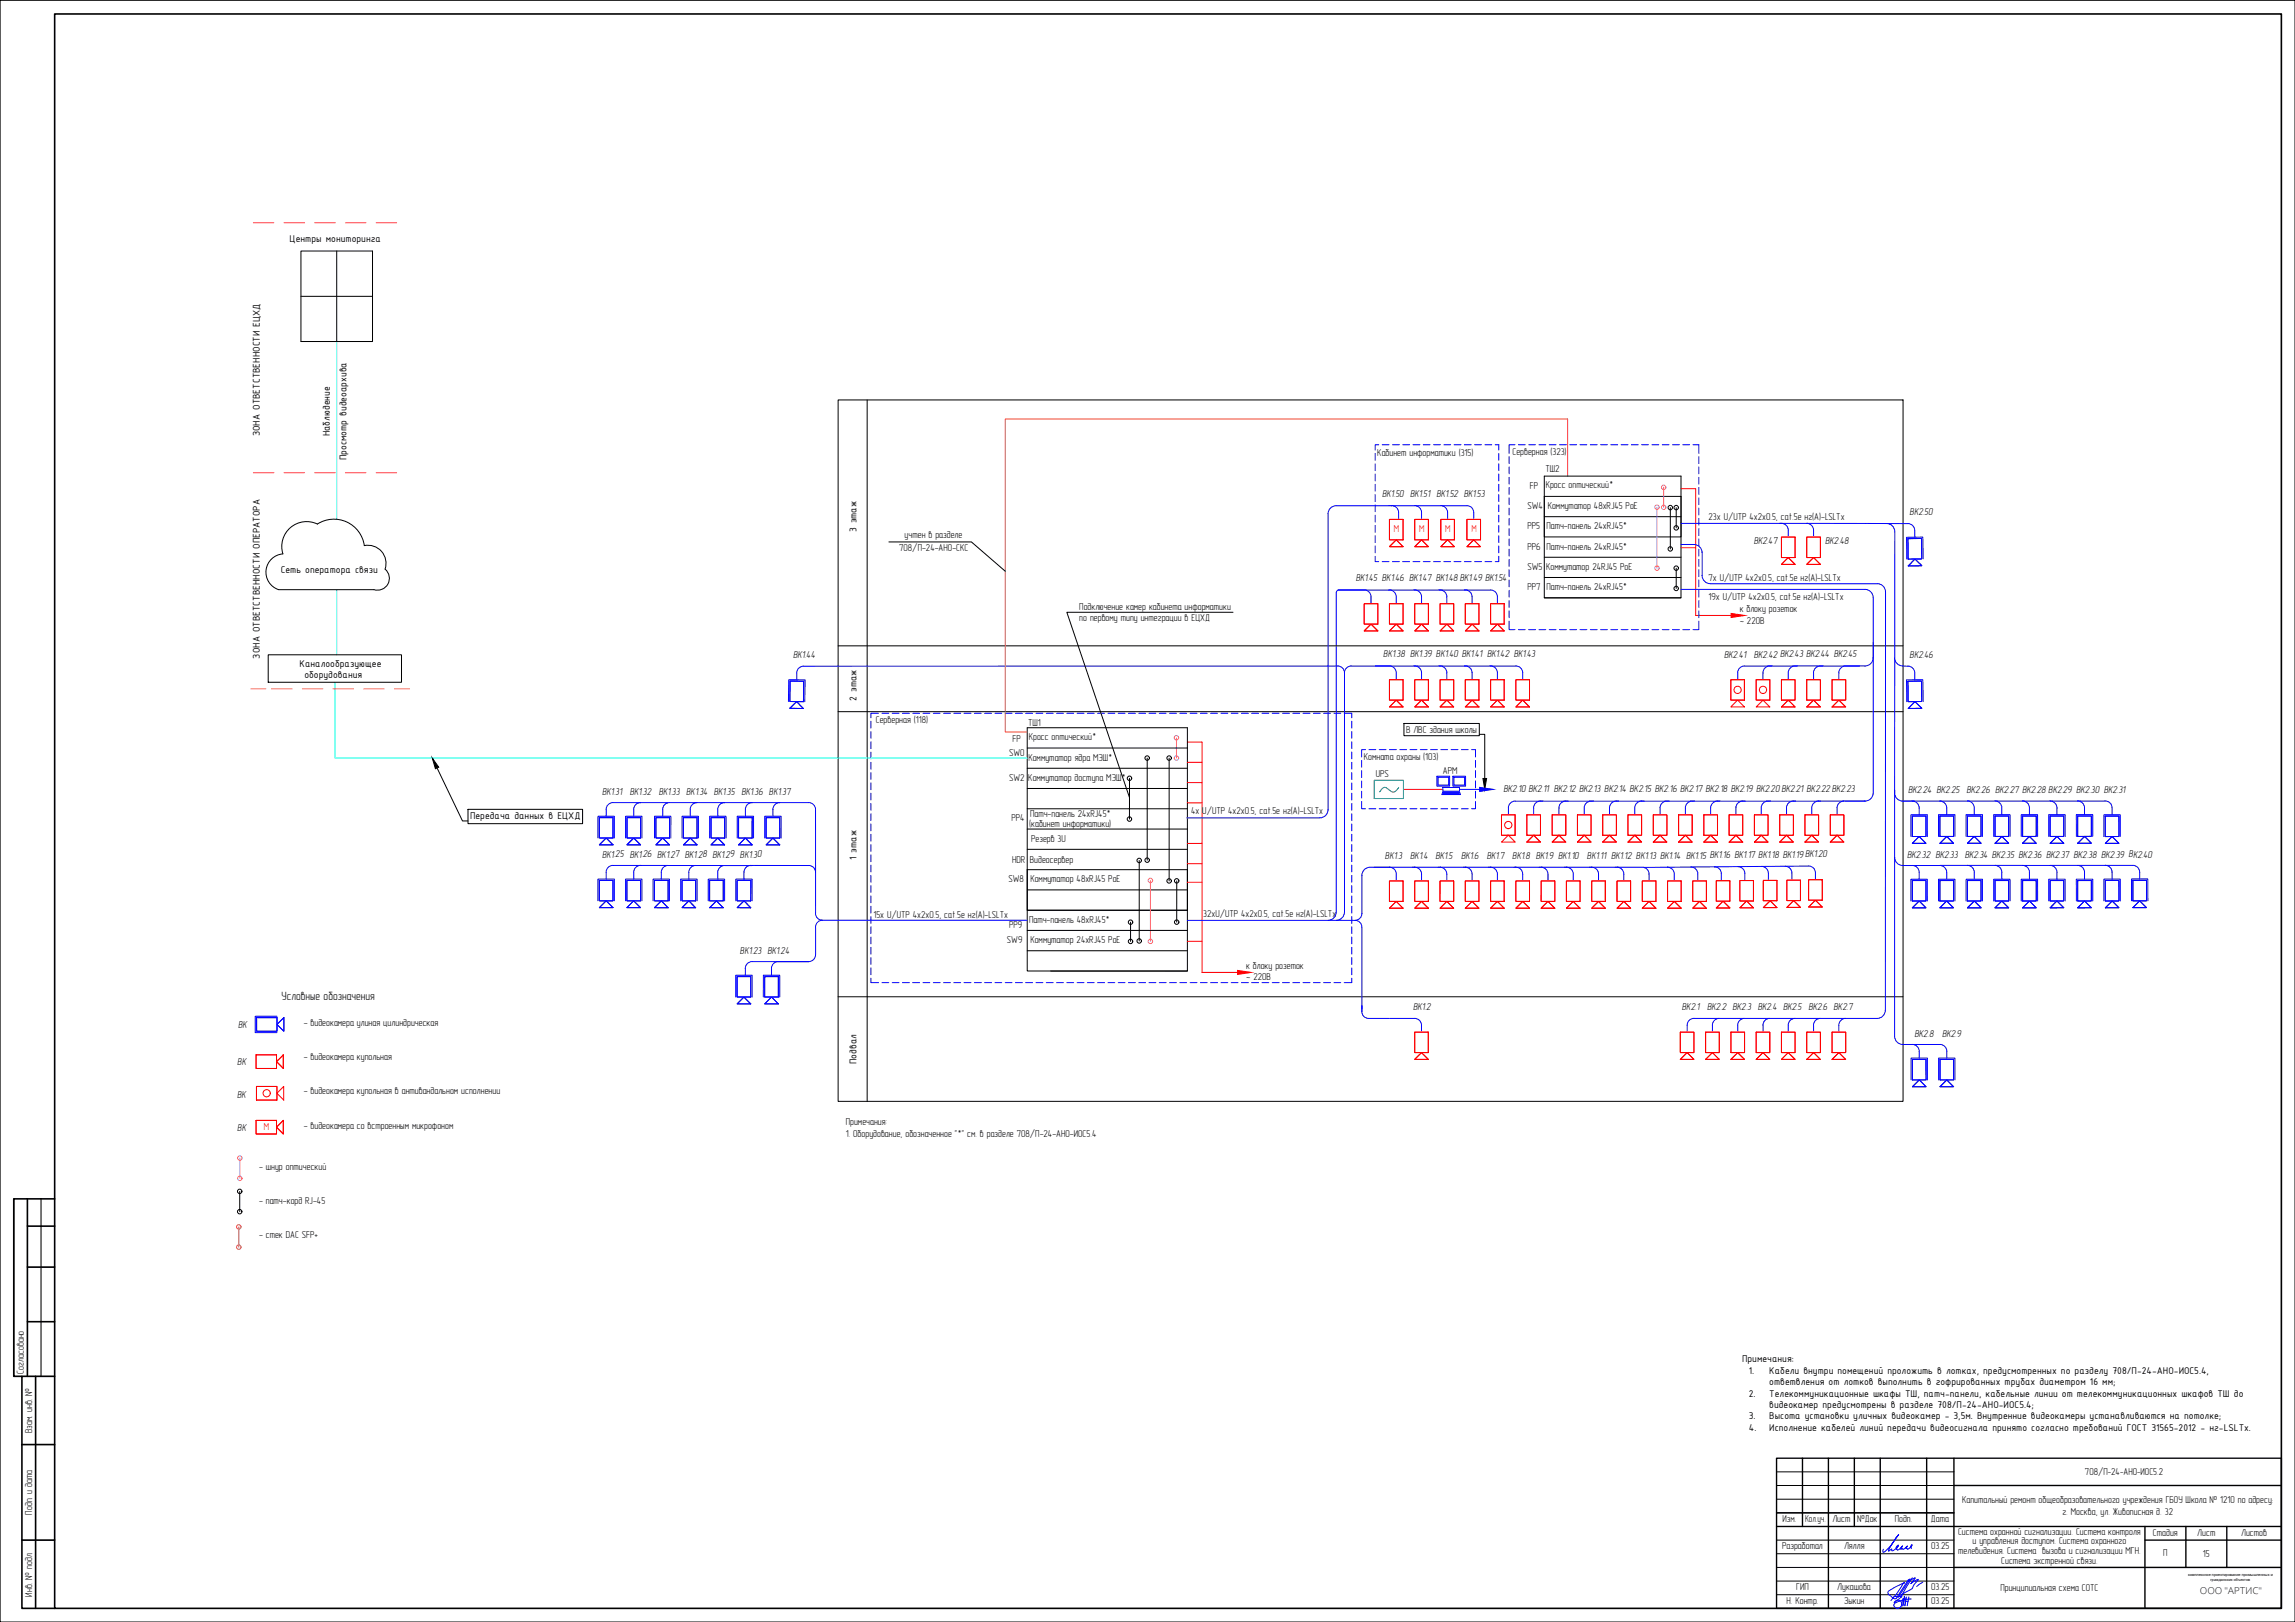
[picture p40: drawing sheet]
<svg xmlns="http://www.w3.org/2000/svg" width="841mm" height="594mm" viewBox="0 0 841 594" stroke-linecap="round" stroke-linejoin="round" font-family="sans-serif">
<defs><g id="words">
<text font-size="4.4" x="103.2" y="366.2">Условные обозначения</text>
<g font-size="3.9">
<text x="106.1" y="88.6">Центры мониторинга</text>
<text x="95.2" y="159.8" transform="rotate(-90 95.2 159.8)">ЗОНА ОТВЕТСТВЕННОСТИ ЕЦХД</text>
<text x="120.9" y="159.9" transform="rotate(-90 120.9 159.9)">Наблюдение</text>
<text x="126.9" y="168.6" transform="rotate(-90 126.9 168.6)">Просмотр видеоархива</text>
<text x="313.9" y="195" transform="rotate(-90 313.9 195)">3 этаж</text>
<text x="102.9" y="209.9">Сеть оператора связи</text>
<text x="95.2" y="241.2" transform="rotate(-90 95.2 241.2)">ЗОНА ОТВЕТСТВЕННОСТИ ОПЕРАТОРА</text>
<text x="109.8" y="244.2">Каналообразующее</text>
<text x="111.6" y="248.4">оборудования</text>
<text x="313.9" y="256.7" transform="rotate(-90 313.9 256.7)">2 этаж</text>
<text x="172.2" y="299.9">Передача данных в ЕЦХД</text>
<text x="313.9" y="315" transform="rotate(-90 313.9 315)">1 этаж</text>
<text x="313.9" y="389.8" transform="rotate(-90 313.9 389.8)">Подвал</text>
<text x="638.4" y="499">Примечания:</text>
<text x="640.9" y="503.2">1.</text>
<text x="648.4" y="503.2">Кабели внутри помещений проложить в лотках, предусмотренных по разделу 708/П-24-АНО-ИОС5.4,</text>
<text x="648.4" y="507.4">ответвления от лотков выполнить в гофрированных трубах диаметром 16 мм;</text>
<text x="640.9" y="511.5">2.</text>
<text x="648.4" y="511.5">Телекоммуникационные шкафы ТШ, патч-панели, кабельные линии от телекоммуникационных шкафов ТШ до</text>
<text x="648.4" y="515.7">видеокамер предусмотрены в разделе 708/П-24-АНО-ИОС5.4;</text>
<text x="640.9" y="519.8">3.</text>
<text x="648.4" y="519.8">Высота установки уличных видеокамер - 3,5м. Внутренние видеокамеры устанавливаются на потолке;</text>
<text x="640.9" y="524">4.</text>
<text x="648.4" y="524">Исполнение кабелей линий передачи видеосигнала принято согласно требований ГОСТ 31565-2012 - нг-LSLTx.</text>
</g>
<text font-size="3.8" x="806.2" y="584">ООО &quot;АРТИС&quot;</text>
<g font-size="3.7">
<text x="504.7" y="166.9">Кабинет информатики (315)</text>
<text x="554.3" y="166.5">Серверная (323)</text>
<text x="566.4" y="172.8">ТШ2</text>
<text x="560.6" y="179.2">FP</text>
<text x="566.4" y="178.8">Кросс оптический*</text>
<text x="506.5" y="182">ВК1.50 ВК1.51 ВК1.52 ВК1.53</text>
<text x="559.7" y="186.5">SW4</text>
<text x="567.2" y="186.3">Коммутатор 48хRJ45 PoE</text>
<text x="626.1" y="190.6">23x U/UTP 4x2x0.5, cat.5e нг(А)-LSLTx</text>
<text x="699.8" y="188.8">ВК2.50</text>
<text x="331.5" y="197.1">учтен в разделе</text>
<text x="559.7" y="193.9">PP5</text>
<text x="566.7" y="193.9">Патч-панель 24хRJ45*</text>
<text x="329.5" y="201.9">708/П-24-АНО-СКС</text>
<text x="559.7" y="201.5">PP6</text>
<text x="566.7" y="201.4">Патч-панель 24хRJ45*</text>
<text x="642.7" y="199.4">ВК2.47</text>
<text x="668.9" y="199.3">ВК2.48</text>
<text x="559.7" y="208.8">SW5</text>
<text x="566.6" y="208.6">Коммутатор 24RJ45 PoE</text>
<text x="496.8" y="212.9">ВК1.45 ВК1.46 ВК1.47 ВК1.48 ВК1.49 ВК1.54</text>
<text x="626.1" y="212.9">7x U/UTP 4x2x0.5, cat.5e нг(А)-LSLTx</text>
<text x="559.7" y="216">PP7</text>
<text x="566.7" y="216.2">Патч-панель 24хRJ45*</text>
<text x="626.1" y="219.6">19x U/UTP 4x2x0.5, cat.5e нг(А)-LSLTx</text>
<text x="395.5" y="223.3">Подключение камер кабинета информатики</text>
<text x="395.5" y="227.5">по первому типу интеграции в ЕЦХД</text>
<text x="637.5" y="224.3">к блоку розеток</text>
<text x="637.5" y="228.4">~ 220В</text>
<text x="290.7" y="241">ВК1.44</text>
<text x="506.9" y="240.7">ВК1.38 ВК1.39 ВК1.40 ВК1.41 ВК1.42 ВК1.43</text>
<text x="631.8" y="240.9">ВК2.41</text>
<text x="642.7" y="240.9">ВК2.42 ВК2.43 ВК2.44 ВК2.45</text>
<text x="699.8" y="241">ВК2.46</text>
<text x="321" y="264.9">Серверная (118)</text>
<text x="376.8" y="265.8">ТШ1</text>
<text x="515.3" y="268.5">В ЛВС здания школы</text>
<text x="371" y="271.7">FP</text>
<text x="377" y="271.2">Кросс оптический*</text>
<text x="369.8" y="276.7">SW0</text>
<text x="376.9" y="278.8">Коммутатор ядра МЭШ*</text>
<text x="499.8" y="278.2">Комната охраны (103)</text>
<text x="369.8" y="286.2">SW2</text>
<text x="376.8" y="286">Коммутатор доступа МЭШ*</text>
<text x="504.2" y="284.6">UPS</text>
<text x="528.8" y="283.3">АРМ</text>
<text x="220.7" y="291.1" transform="rotate(-1 220.7 291.1)">ВК1.</text>
<text x="225.5" y="291" transform="rotate(-1 225.5 291)">31</text>
<text x="230.8" y="291.1" transform="rotate(-1 230.8 291.1)">ВК1.</text>
<text x="235.6" y="291" transform="rotate(-1 235.6 291)">32</text>
<text x="241.4" y="291.1" transform="rotate(-1 241.4 291.1)">ВК1.</text>
<text x="246.2" y="291.1" transform="rotate(-1 246.2 291.1)">33 ВК1.</text>
<text x="256.3" y="291.1" transform="rotate(-1 256.3 291.1)">34 ВК1.</text>
<text x="266.4" y="291.1" transform="rotate(-1 266.4 291.1)">35 ВК1.</text>
<text x="276.5" y="291.1" transform="rotate(-1 276.5 291.1)">36 ВК1.</text>
<text x="286.6" y="291.1" transform="rotate(-1 286.6 291.1)">37</text>
<text x="551" y="290.2">ВК2.10 ВК2.11 ВК2.12 ВК2.13 ВК2.14 ВК2.15 ВК2.16 ВК2.17 ВК2.18 ВК2.19 ВК2.20 ВК2.21 ВК2.22 ВК2.23</text>
<text x="699.3" y="290.5" transform="rotate(1 699.3 290.5)">ВК2.</text>
<text x="704.6" y="290.6" transform="rotate(1 704.6 290.6)">24 ВК2.</text>
<text x="715" y="290.6" transform="rotate(1 715 290.6)">25 ВК2.</text>
<text x="726" y="290.6" transform="rotate(1 726 290.6)">26 ВК2.</text>
<text x="736.5" y="290.6" transform="rotate(1 736.5 290.6)">27 ВК2.</text>
<text x="746.4" y="290.6" transform="rotate(1 746.4 290.6)">28 ВК2.</text>
<text x="756" y="290.6" transform="rotate(1 756 290.6)">29 ВК2.</text>
<text x="766.2" y="290.6" transform="rotate(1 766.2 290.6)">30 ВК2.</text>
<text x="776.3" y="290.6" transform="rotate(1 776.3 290.6)">31</text>
<text x="377.5" y="299.1">Патч-панель 24хRJ45*</text>
<text x="436.5" y="298.2">4x U/UTP 4x2x0.5, cat.5e нг(А)-LSLTx</text>
<text x="370.7" y="300.9">PP4</text>
<text x="377.2" y="303">(кабинет информатики)</text>
<text x="377.9" y="308.4">Резерв 3U</text>
<text x="220.7" y="314.1" transform="rotate(-1 220.7 314.1)">ВК1.</text>
<text x="225.5" y="314.1" transform="rotate(-1 225.5 314.1)">25 ВК1.</text>
<text x="235.6" y="314.1" transform="rotate(-1 235.6 314.1)">26 ВК1.</text>
<text x="245.7" y="314.1" transform="rotate(-1 245.7 314.1)">27 ВК1.</text>
<text x="255.8" y="314.1" transform="rotate(-1 255.8 314.1)">28 ВК1.</text>
<text x="265.9" y="314.1" transform="rotate(-1 265.9 314.1)">29 ВК1.</text>
<text x="276" y="314.1" transform="rotate(-1 276 314.1)">30</text>
<text x="370.9" y="315.9">HDR</text>
<text x="377.4" y="315.9">Видеосервер</text>
<text x="507.5" y="314.4">ВК1.3</text>
<text x="516.8" y="314.4">ВК1.4</text>
<text x="526" y="314.4">ВК1.5</text>
<text x="535.4" y="314.4">ВК1.6</text>
<text x="544.8" y="314.4">ВК1.7</text>
<text x="554.2" y="314.4">ВК1.8 ВК1.9 ВК1.10</text>
<text x="581.6" y="314.4">ВК1.11 ВК1.12 ВК1.13 ВК1.14 ВК1.15 ВК1.16 ВК1.17 ВК1.18 ВК1.19 ВК1.20</text>
<text x="698.9" y="314.1" transform="rotate(1 698.9 314.1)">ВК2.</text>
<text x="704.3" y="314.2" transform="rotate(1 704.3 314.2)">32 ВК2.</text>
<text x="714.6" y="314.2" transform="rotate(1 714.6 314.2)">33 ВК2.</text>
<text x="725.4" y="314.2" transform="rotate(1 725.4 314.2)">34 ВК2.</text>
<text x="735.2" y="314.2" transform="rotate(1 735.2 314.2)">35 ВК2.</text>
<text x="745.1" y="314.2" transform="rotate(1 745.1 314.2)">36 ВК2.</text>
<text x="755.2" y="314.2" transform="rotate(1 755.2 314.2)">37 ВК2.</text>
<text x="765.2" y="314.2" transform="rotate(1 765.2 314.2)">38 ВК2.</text>
<text x="775.3" y="314.2" transform="rotate(1 775.3 314.2)">39 ВК2.</text>
<text x="785.4" y="314.1" transform="rotate(1 785.4 314.1)">40</text>
<text x="369.5" y="323.2">SW8</text>
<text x="377.6" y="323">Коммутатор 48хRJ45 PoE</text>
<text x="440.9" y="335.7">32xU/UTP 4x2x0.5, cat.5e нг(А)-LSLTx</text>
<text x="320.1" y="336.3">15x U/UTP 4x2x0.5, cat.5e нг(А)-LSLTx</text>
<text x="369.8" y="340.1">PP9</text>
<text x="377.1" y="338.1">Патч-панель 48хRJ45*</text>
<text x="369" y="345.5">SW9</text>
<text x="377.6" y="345.3">Коммутатор 24хRJ45 PoE</text>
<text x="271.2" y="349.3" transform="rotate(-1 271.2 349.3)">ВК1.</text>
<text x="276" y="349.3" transform="rotate(-1 276 349.3)">23 ВК1.</text>
<text x="286.1" y="349.3" transform="rotate(-1 286.1 349.3)">24</text>
<text x="456.6" y="355">к блоку розеток</text>
<text x="456.7" y="359.1">~ 220В</text>
<text x="517.8" y="369.8">ВК1.2</text>
<text x="616.4" y="369.8">ВК2.1</text>
<text x="625.6" y="369.8">ВК2.2 ВК2.3 ВК2.4 ВК2.5 ВК2.6 ВК2.7</text>
<text x="87.3" y="376.7" transform="rotate(-1 87.3 376.7)">ВК</text>
<text x="111.3" y="375.9">- видеокамера улиная цилиндрическая</text>
<text x="701.6" y="379.7" transform="rotate(1 701.6 379.7)">ВК2.</text>
<text x="706.9" y="379.7" transform="rotate(1 706.9 379.7)">8</text>
<text x="711.7" y="379.7" transform="rotate(1 711.7 379.7)">ВК2.</text>
<text x="717" y="379.7" transform="rotate(1 717 379.7)">9</text>
<text x="111.3" y="388.4">- видеокамера купольная</text>
<text x="87" y="390.2">ВК</text>
<text x="111.3" y="400.9">- видеокамера купольная в антивандальном исполнении</text>
<text x="86.9" y="402.1" transform="rotate(-1 86.9 402.1)">ВК</text>
<text x="111.3" y="413.4">- видеокамера со встроенным микрофоном</text>
<text x="310" y="412.1">Примечания:</text>
<text x="87" y="414.2">ВК</text>
<text x="310" y="416.6">1. Оборудование, обозначенное &quot;*&quot; см. в разделе 708/П-24-АНО-ИОС5.4</text>
<text x="94.9" y="428.4">- шнур оптический</text>
<text x="94.9" y="440.9">- патч-корд RJ-45</text>
<text x="94.9" y="453.4">- стек DAC SFP+</text>
<text x="8.8" y="503.1" transform="rotate(-90 8.8 503.1)">Согласовано</text>
<text x="11.8" y="524.8" transform="rotate(-90 11.8 524.8)">Взам. инв. №</text>
<text x="764.1" y="540.1">708/П-24-АНО-ИОС5.2</text>
<text x="719" y="550.6">Капитальный ремонт общеобразовательного учреждения ГБОУ Школа № 1210 по адресу:</text>
<text x="11.8" y="554.8" transform="rotate(-90 11.8 554.8)">Подп. и дата</text>
<text x="653.2" y="557.4">Изм.</text>
<text x="661.5" y="557.4">Кол.уч.</text>
<text x="671.5" y="557.4">Лист</text>
<text x="680.5" y="557.4">№Док</text>
<text x="694.4" y="557.4">Подп.</text>
<text x="707.6" y="557.4">Дата</text>
<text x="755.8" y="554.7">г. Москва, ул. Живописная д. 32</text>
<text x="717.6" y="562.1">Система охранной сигнализации. Система контроля</text>
<text x="789" y="562.4">Стадия</text>
<text x="805.2" y="562.4">Лист</text>
<text x="821.3" y="562.4">Листов</text>
<text x="653.1" y="567.4">Разработал</text>
<text x="675.8" y="567.4">Лялля</text>
<text x="707.7" y="567.4">03.25</text>
<text x="717.6" y="569.2">телевидения. Система вызова и сигнализации МГН.</text>
<text x="722.9" y="565.7">и управления доступом. Система охранного</text>
<text x="792.7" y="569.9">П</text>
<text x="733.4" y="572.8">Система экстренной связи.</text>
<text x="807.3" y="570.3">15</text>
<text x="11.8" y="584.8" transform="rotate(-90 11.8 584.8)">Инв. № подл.</text>
<text x="654.7" y="587.6">Н. Контр.</text>
<text x="658.2" y="582.4">ГИП</text>
<text x="673.3" y="582.4">Лукашова</text>
<text x="675.8" y="587.4">Зыкин</text>
<text x="707.7" y="582.4">03.25</text>
<text x="707.7" y="587.4">03.25</text>
<text x="733.1" y="582.6">Принципиальная схема СОТС</text>
</g>
<g font-size="3.7" fill="#f00">
<text x="510.8" y="194.9">М</text>
<text x="520.1" y="194.9">М</text>
<text x="529.6" y="194.9">М</text>
<text x="539.2" y="194.9">М</text>
<text x="96.7" y="413.8">М</text>
</g>
<g font-size="1.4">
<text x="801.9" y="577.2">комплексное проектирование промышленных и</text>
<text x="810.1" y="578.9">гражданских объектов</text>
</g>
</g></defs>
<path d="M20 5.1h816v584h-816zM10 439.1v65M20 439.1h-15v65h3M10 449.1h10M10 464.1h10M10 484.1h10M13 504.1v85M20 504.1h-12v85h12M8 529.1h12M8 564.1h12" fill="none" stroke="#000" stroke-width=".59"/>
<path d="M5 439.1v65M15 439.1v65" fill="none" stroke="#000" stroke-width=".4"/>
<g fill="none" stroke="#000" stroke-width=".51">
<path d="M651 534.1h185v55h-185zM660.5 534.1v25M670 534.1v55M679.5 534.1v25M689 534.1v55M706 534.1v55M716 534.1v55M651 559.1h185M651 554.1h65M716 544.1h120M786 559.1v30M801 559.1v15"/>
<path d="M816 559.1v15M716 574.1h120M786 564.1h50"/>
</g>
<path d="M651 539.1h65M651 554.1h65M651 549.1h65M651 544.1h65M651 574.1h185M651 579.1h65M651 569.1h65M651 564.1h65M651 584.1h65" fill="none" stroke="#000" stroke-width=".37"/>
<path d="M700.5 567.2l-.2-1.1 .4-.4-.3 .7-1.2 1-.7-.3 .5-.9-1.6 1.3-.2-.3-.7 .2 .7-1.2-.5 .6a1.3 1.3 0 0 1-1.4 .9l-.3-.3 .3-.7-.5 .1 .9-.9a3.5 3.5 0 0 1-2.5 2.1l.1-.7-1.1 .8-.2-.3 3.8-5.7-.4 .5a16 16 0 0 1-5.3 5.9l-.1-.5 .2-.6" fill="none" stroke="#00f" stroke-width=".37"/>
<path d="M699.3 579l2.6-1.1-1.7 2.1 1.3-.9 1.5-.6-1.8 2.3a4.9 4.9 0 0 1-3.3 2.6l-1.6 1.2M700.8 577.9l-4.2 7.2M704.6 579.5l-2.2 1.6M694 584.7h3l-2.8 2.3M695.5 585.2l4.4-6.8-.6 .2-4.5 6.9a1.8 1.8 0 0 1-2-1l-.5-.4a.83 .83 0 0 1-.5-.7 .83 .83 0 0 1 .5-.8l5.6-2.9a2.15 2.15 0 0 0-1.3 1.7l-3.7 4.8M697.9 584.7l-.1 1.8-.5 1.7 .2-2.8-.6 2.4M697.9 584.7l.3 1.7-.2 1.7 .6-3.2M698.3 586.5h.9M699.5 584.9l-.6 3.2M700.4 585.7a9.6 9.6 0 0 0-6.3 1.9 1.45 1.45 0 0 0 2.2 1.1 1.45 1.45 0 0 0-.2-2.5l-1-.1-1 .9" fill="none" stroke="#00f" stroke-width=".37"/>
<path d="M307.1 146.5h390.3v256.9h-390.3zM317.8 146.5v256.9M307.1 236.6h390.3M307.1 260.7h390.3M307.1 365.1h390.3" fill="none" stroke="#000" stroke-width=".37"/>
<g fill="none" stroke="#000" stroke-width=".37">
<path d="M565.9 174.4h50.1v22.3h-50.1zM565.9 181.8h50.1v37.2h-50.1zM565.9 189.2h50.1M565.9 204.1h50.1M565.9 211.5h50.1M565.9 219h50.1M376.4 266.5h58.7v66.9h-58.7zM376.4 274h58.7M420.4 277.7v37.4M428.4 277.7v45M376.4 281.4h58.7M376.4 296.2h58.7"/>
<path d="M376.4 288.8h58.7M376.4 318.5v37.1l58.7 .1v-37.2h-58.7M376.4 303.6h58.7M376.4 311.1h58.7M376.4 325.9h58.7M376.4 333.4h58.7M376.4 348.2h58.7M376.4 340.8h58.7M385 355.7h50.1"/>
</g>
<g fill="none" stroke="#f0f" stroke-width=".37">
<path d="M431.1 270.2v7.5M87.9 424.2v7.4"/>
<circle cx="609.7" cy="178.5" r=".81"/>
<circle cx="607.2" cy="185.8" r=".81"/>
<circle cx="609.7" cy="185.8" r=".81"/>
<circle cx="607.2" cy="208.1" r=".81"/>
<circle cx="431.1" cy="277.6" r=".81"/>
<circle cx="431.1" cy="270.2" r=".81"/>
<circle cx="421.6" cy="322.5" r=".81"/>
<circle cx="421.6" cy="344.8" r=".81"/>
<circle cx="87.9" cy="431.6" r=".81"/>
<circle cx="87.9" cy="424.2" r=".81"/>
</g>
<g fill="none" stroke="#000" stroke-width=".37">
<path d="M325.7 198.5h30.3l12.4 10.7M612.1 185.9v15.2M614.3 185.9v7.5M614.3 208.1v7.4M413.9 285.1v14.9M417.5 315.2v29.4M414.3 337.8v7M431.2 322.6v15.1M87.8 436.4v7.4"/>
<circle cx="612.1" cy="185.9" r=".81"/>
<circle cx="614.3" cy="193.3" r=".81"/>
<circle cx="614.3" cy="185.9" r=".81"/>
<circle cx="612.1" cy="201" r=".81"/>
<circle cx="614.3" cy="208.1" r=".81"/>
<circle cx="614.3" cy="215.5" r=".81"/>
<circle cx="420.4" cy="277.6" r=".81"/>
<circle cx="428.4" cy="277.6" r=".81"/>
<circle cx="413.9" cy="300" r=".81"/>
<circle cx="413.9" cy="285.1" r=".81"/>
<circle cx="417.5" cy="315.2" r=".81"/>
<circle cx="420.4" cy="315" r=".81"/>
<circle cx="414.3" cy="337.8" r=".81"/>
<circle cx="428.4" cy="322.6" r=".81"/>
<circle cx="431.2" cy="322.6" r=".81"/>
<circle cx="431.2" cy="337.7" r=".81"/>
<circle cx="414.3" cy="344.8" r=".81"/>
<circle cx="417.5" cy="344.6" r=".81"/>
<circle cx="87.8" cy="436.4" r=".81"/>
<circle cx="87.8" cy="443.8" r=".81"/>
</g>
<path d="M609.7 178.4v7.4M607.2 185.8v22.3M421.6 322.5v22.3" fill="none" stroke="#f0f" stroke-width=".37"/>
<g fill="#fff" stroke="#fff" stroke-width=".37">
<path d="M250.5 309.4l2.4-2.4 2.5 2.4z"/>
<path d="M260.5 309.4l2.5-2.4 2.5 2.4z"/>
<path d="M270.6 309.4l2.5-2.4 2.5 2.4z"/>
<path d="M280.8 309.4l2.5-2.4 2.5 2.4z"/>
<path d="M219.6 332.4l2.5-2.5 2.5 2.5z"/>
<path d="M229.7 332.4l2.5-2.5 2.5 2.5z"/>
<path d="M239.8 332.5l2.5-2.5 2.5 2.5z"/>
<path d="M249.9 332.5l2.5-2.5 2.5 2.5z"/>
<path d="M260 332.5l2.5-2.5 2.5 2.5z"/>
<path d="M270.1 332.5l2.5-2.5 2.5 2.5z"/>
<path d="M270.1 367.7l2.5-2.5 2.5 2.5z"/>
<path d="M280.2 367.7l2.5-2.5 2.5 2.5z"/>
<path d="M289.4 259.4l2.5-2.4 2.5 2.5z"/>
<path d="M101.5 375.2l2.5-2.5v5z"/>
<path d="M242.9 306.9l2.4 2.5h-4.9z"/>
<path d="M229.8 309.4l2.4-2.5 2.5 2.5z"/>
<path d="M219.6 309.4l2.6-2.5 2.4 2.5z"/>
<path d="M703.3 395.5l2.5 2.5h-5z"/>
<path d="M710.9 398l2.5-2.5 2.5 2.5z"/>
<path d="M753.8 306.4l2.5 2.5h-5z"/>
<path d="M743.7 306.4l2.5 2.5h-5z"/>
<path d="M733.6 306.4l2.5 2.5h-5z"/>
<path d="M723.5 306.4l2.5 2.5h-5z"/>
<path d="M713.4 306.4l2.5 2.5h-5z"/>
<path d="M703.3 306.4l2.5 2.5h-5z"/>
<path d="M763.9 306.4l2.5 2.5h-5z"/>
<path d="M743.7 330l2.5 2.5h-5z"/>
<path d="M733.6 330l2.5 2.5h-5z"/>
<path d="M723.5 330l2.5 2.5h-5z"/>
<path d="M713.4 330l2.5 2.5h-5z"/>
<path d="M703.3 330l2.5 2.5h-5z"/>
<path d="M753.8 330l2.5 2.5h-5z"/>
<path d="M763.9 330l2.5 2.5h-5z"/>
<path d="M701.7 257l2.6 2.4-5 .1z"/>
<path d="M701.7 204.7l2.6 2.5-5 .1z"/>
<path d="M784.1 329.9l2.5 2.5h-5z"/>
<path d="M774 306.4l2.5 2.5h-5z"/>
<path d="M774 330l2.5 2.5h-5z"/>
<path d="M520.9 385.5l2.5 2.5h-5z"/>
<path d="M518.4 332.6l2.5-2.4 2.5 2.4z"/>
<path d="M527.7 332.6l2.5-2.4 2.5 2.4z"/>
<path d="M537 332.6l2.5-2.4 2.5 2.4z"/>
<path d="M546.2 332.6l2.5-2.4 2.5 2.4z"/>
<path d="M555.5 332.6l2.5-2.4 2.5 2.4z"/>
<path d="M564.8 332.6l2.5-2.4 2.5 2.4z"/>
<path d="M574 332.6l2.5-2.4 2.5 2.4z"/>
<path d="M583.3 332.6l2.5-2.4 2.5 2.4z"/>
<path d="M592.6 332.6l2.5-2.4 2.5 2.4z"/>
<path d="M601.8 332.6l2.5-2.4 2.5 2.4z"/>
<path d="M611.1 332.6l2.5-2.4 2.5 2.4z"/>
<path d="M509.2 258.9l2.5-2.5 2.5 2.5z"/>
<path d="M518.4 258.9l2.5-2.5 2.5 2.5z"/>
<path d="M527.7 258.9l2.5-2.5 2.5 2.5z"/>
<path d="M537 258.9l2.5-2.5 2.5 2.5z"/>
<path d="M546.2 258.9l2.5-2.5 2.5 2.5z"/>
<path d="M555.5 258.9l2.5-2.5 2.5 2.5z"/>
<path d="M499.9 231.1l2.5-2.5 2.5 2.5z"/>
<path d="M509.2 231.1l2.5-2.5 2.5 2.5z"/>
<path d="M518.4 231.1l2.5-2.5 2.5 2.5z"/>
<path d="M530.2 228.6l2.5 2.5h-5z"/>
<path d="M539.5 228.6l2.5 2.5h-5z"/>
<path d="M509.2 200.2l2.5-2.5 2.5 2.5z"/>
<path d="M518.4 200.2l2.5-2.5 2.5 2.5z"/>
<path d="M103.8 386.3v5l-2.5-2.5z"/>
<path d="M528 200.2l2.5-2.5 2.5 2.5z"/>
<path d="M540.1 197.7l2.5 2.5h-5z"/>
<path d="M620.3 332.6l2.5-2.4 2.5 2.4z"/>
<path d="M628.9 332.6l2.5-2.5 2.5 2.5z"/>
<path d="M640.1 330l2.5 2.5h-5z"/>
<path d="M646.2 332.4l2.5-2.5 2.5 2.5z"/>
<path d="M654.8 332.4l2.5-2.5 2.5 2.5z"/>
<path d="M662.8 332.2l2.5-2.5 2.5 2.5z"/>
<path d="M627.5 385.5l2.5 2.5h-5z"/>
<path d="M618.3 385.5l2.5 2.5h-5z"/>
<path d="M636.8 385.5l2.5 2.5h-5z"/>
<path d="M646.1 385.5l2.5 2.5h-5z"/>
<path d="M655.3 385.5l2.5 2.5h-5z"/>
<path d="M664.6 385.5l2.5 2.5h-5z"/>
<path d="M673.9 385.5l2.5 2.5h-5z"/>
<path d="M654.7 305.9l2.5 2.5h-5z"/>
<path d="M645.4 305.9l2.5 2.5h-5z"/>
<path d="M636.2 305.9l2.4 2.5h-4.9z"/>
<path d="M626.9 305.9l2.5 2.5h-5z"/>
<path d="M617.6 305.9l2.5 2.5h-5z"/>
<path d="M608.4 305.9l2.5 2.5h-5z"/>
<path d="M599.1 305.9l2.5 2.5h-5z"/>
<path d="M589.8 305.9l2.5 2.5h-5z"/>
<path d="M578.1 308.4l2.5-2.5 2.5 2.5z"/>
<path d="M571.3 305.9l2.5 2.5h-5z"/>
<path d="M562 305.9l2.5 2.5h-5z"/>
<path d="M663.9 305.9l2.5 2.5h-5z"/>
<path d="M673.9 256.4l2.5 2.5h-5z"/>
<path d="M664.6 256.4l2.5 2.5h-5z"/>
<path d="M655.3 256.4l2.5 2.5h-5z"/>
<path d="M652.8 206.7l2.5-2.5 2.5 2.5z"/>
<path d="M662.1 206.7l2.5-2.5 2.5 2.5z"/>
<path d="M509.2 332.6l2.5-2.4 2.5 2.4z"/>
<path d="M673.2 305.9l2.5 2.5h-5z"/>
<path d="M546.2 231.1l2.5-2.5 2.5 2.5z"/>
<path d="M103.8 410.4v4.9l-2.5-2.5z"/>
<path d="M255.4 299.5v7.5h-4.9zM250.5 299.5v7.5l4.9-7.5z"/>
<path d="M265.5 299.5v7.5h-5zM260.5 299.5v7.5l5-7.5z"/>
<path d="M275.7 299.5l-.1 7.5h-5zM270.7 299.5l-.1 7.5 5.1-7.5z"/>
<path d="M285.8 299.5v7.5h-5zM280.8 299.5v7.5l5-7.5z"/>
<path d="M224.6 322.5v7.4h-5zM219.6 322.5v7.4l5-7.4z"/>
<path d="M234.7 322.5v7.4h-5zM229.8 322.5l-.1 7.4 5-7.4z"/>
<path d="M244.8 322.5v7.5h-5zM239.8 322.5v7.5l5-7.5z"/>
<path d="M254.9 322.5v7.5h-5zM249.9 322.5v7.5l5-7.5z"/>
<path d="M265 322.5v7.5h-5zM260 322.5v7.5l5-7.5z"/>
<path d="M275.2 322.5l-.1 7.5h-5zM270.1 322.5v7.5l5.1-7.5z"/>
<path d="M275.1 357.7v7.5h-5zM270.1 357.7v7.5l5-7.5z"/>
<path d="M285.2 357.7v7.5h-5zM280.2 357.7v7.5l5-7.5z"/>
<path d="M294.5 249.5l-.1 7.5-5-.1zM289.5 249.5l-.1 7.4 5.1-7.4z"/>
<path d="M94 372.7h7.5v5zM94 372.7v5h7.5z"/>
<path d="M245.3 299.5v7.5l-4.9-.1zM240.4 299.5v7.4l4.9-7.4z"/>
<path d="M234.7 299.5v7.4h-4.9zM229.8 299.5v7.4l4.9-7.4z"/>
<path d="M224.6 299.5v7.4h-4.9zM219.7 299.5v7.4l4.9-7.4z"/>
<path d="M700.8 388v7.5h5zM700.8 388h5v7.5z"/>
<path d="M710.9 388v7.5h5zM710.9 388h5v7.5z"/>
<path d="M751.3 298.9v7.5h5zM751.3 298.9h5v7.5z"/>
<path d="M741.2 298.9v7.5h5zM741.2 298.9h5v7.5z"/>
<path d="M731.1 298.9v7.5h5zM731.1 298.9h5v7.5z"/>
<path d="M721 298.9v7.5h5zM721 298.9h5v7.5z"/>
<path d="M710.9 298.9v7.5h5zM710.9 298.9h5v7.5z"/>
<path d="M700.8 298.9v7.5h5zM700.8 298.9h5v7.5z"/>
<path d="M761.4 298.9v7.5l5-.1zM761.4 298.9h5v7.4z"/>
<path d="M741.2 322.5v7.5h5zM741.2 322.5h5v7.5z"/>
<path d="M731.1 322.5v7.5h5zM731.1 322.5h5v7.5z"/>
<path d="M721 322.5v7.5h5zM721 322.5h5v7.5z"/>
<path d="M710.9 322.5v7.5h5zM710.9 322.5h5v7.5z"/>
<path d="M700.8 322.5v7.5h5zM700.8 322.5h5v7.5z"/>
<path d="M751.3 322.5v7.5h5zM751.3 322.5h5v7.5z"/>
<path d="M761.4 322.5v7.5h5zM761.4 322.5h5v7.5z"/>
<path d="M699.2 249.5v7.5l5-.1zM699.2 249.5h5v7.4z"/>
<path d="M699.2 197.3v7.5l5-.1zM699.2 197.3l5-.1v7.5z"/>
<path d="M781.6 322.4v7.5h5zM781.6 322.4h5v7.5z"/>
<path d="M771.5 298.9v7.5h5zM771.5 298.9h5v7.5z"/>
<path d="M771.5 322.5v7.5h5zM771.5 322.5h5v7.5z"/>
<path d="M523.4 378v7.5h-5zM518.4 378v7.5l5-7.5z"/>
<path d="M523.4 322.7v7.5h-5zM518.4 322.7v7.5l5-7.5z"/>
<path d="M532.7 322.7v7.5h-5zM527.7 322.7v7.5l5-7.5z"/>
<path d="M542 322.7v7.5h-5zM537 322.7v7.5l5-7.5z"/>
<path d="M551.2 322.7v7.5h-5zM546.2 322.7v7.5l5-7.5z"/>
<path d="M560.5 322.7v7.5h-5zM555.5 322.7v7.5l5-7.5z"/>
<path d="M569.8 322.7v7.5h-5zM564.8 322.7v7.5l5-7.5z"/>
<path d="M579 322.7v7.5h-5zM574 322.7v7.5l5-7.5z"/>
<path d="M588.3 322.7v7.5h-5zM583.3 322.7v7.5l5-7.5z"/>
<path d="M597.6 322.7v7.5h-5zM592.6 322.7v7.5l5-7.5z"/>
<path d="M606.8 322.7v7.5h-5zM601.8 322.7v7.5l5-7.5z"/>
<path d="M616.1 322.7v7.5h-5zM611.1 322.7v7.5l5-7.5z"/>
<path d="M514.2 249v7.4h-5zM509.2 249v7.4l5-7.4z"/>
<path d="M523.4 249v7.4h-5zM518.4 249v7.4l5-7.4z"/>
<path d="M532.7 249v7.4h-5zM527.7 249v7.4l5-7.4z"/>
<path d="M542 249v7.4h-5zM537 249v7.4l5-7.4z"/>
<path d="M551.2 249v7.4h-5zM546.2 249v7.4l5-7.4z"/>
<path d="M560.5 249v7.4h-5zM555.5 249v7.4l5-7.4z"/>
<path d="M504.9 221.1v7.5h-5zM499.9 221.1v7.5l5-7.5z"/>
<path d="M514.2 221.1v7.5h-5zM509.2 221.1v7.5l5-7.5z"/>
<path d="M523.4 221.1v7.5h-5zM518.4 221.1v7.5l5-7.5z"/>
<path d="M532.7 221.1v7.5h-5zM527.7 221.1v7.5l5-7.5z"/>
<path d="M542 221.1v7.5h-5zM537 221.1v7.5l5-7.5z"/>
<path d="M514.2 190.2v7.5h-5zM509.2 190.2v7.5l5-7.5z"/>
<path d="M523.4 190.2v7.5h-5zM518.4 190.2v7.5l5-7.5z"/>
<path d="M93.8 386.3h7.5v5zM93.8 386.3l.1 5h7.4z"/>
<path d="M533 190.2v7.5h-5zM528 190.2v7.5l5-7.5z"/>
<path d="M542.6 190.2v7.5h-5zM537.6 190.2v7.5l5-7.5z"/>
<path d="M625.3 322.7v7.5h-5zM620.3 322.7v7.5l5-7.5z"/>
<path d="M633.9 322.6v7.5h-5zM628.9 322.6v7.5l5-7.5z"/>
<path d="M642.6 322.5v7.5h-5zM637.6 322.5v7.5l5-7.5z"/>
<path d="M651.2 322.4v7.5h-5zM646.2 322.4v7.5l5-7.5z"/>
<path d="M659.8 322.4v7.5h-5zM654.8 322.4v7.5l5-7.5z"/>
<path d="M667.8 322.2v7.5h-5zM662.8 322.2v7.5l5-7.5z"/>
<path d="M625 378v7.5h5zM625 378h5v7.5z"/>
<path d="M615.8 378v7.5h5zM615.8 378h5v7.5z"/>
<path d="M634.3 378v7.5h5zM634.3 378h5v7.5z"/>
<path d="M643.6 378v7.5h5zM643.6 378h5v7.5z"/>
<path d="M652.8 378v7.5h5zM652.8 378h5v7.5z"/>
<path d="M662.1 378v7.5h5zM662.1 378h5v7.5z"/>
<path d="M671.4 378v7.5h5zM671.4 378h5v7.5z"/>
<path d="M652.2 298.4v7.5h5zM652.2 298.4h5v7.5z"/>
<path d="M642.9 298.4v7.5h5zM642.9 298.4h5v7.5z"/>
<path d="M633.7 298.4v7.5h4.9zM633.7 298.4h4.9v7.5z"/>
<path d="M624.4 298.4v7.5h5zM624.4 298.4h5v7.5z"/>
<path d="M615.1 298.4v7.5h5zM615.1 298.4h5v7.5z"/>
<path d="M605.9 298.4v7.5h5zM605.9 298.4h5v7.5z"/>
<path d="M596.6 298.4v7.5h5zM596.6 298.4h5v7.5z"/>
<path d="M587.3 298.4v7.5h5zM587.3 298.4h5v7.5z"/>
<path d="M578.1 298.4v7.5h5zM578.1 298.4h5v7.5z"/>
<path d="M568.8 298.4v7.5h5zM568.8 298.4h5v7.5z"/>
<path d="M559.5 298.4v7.5h5zM559.5 298.4h5v7.5z"/>
<path d="M661.4 298.4v7.5h5zM661.4 298.4h5v7.5z"/>
<path d="M671.4 249v7.4h5zM671.4 249h5v7.4z"/>
<path d="M662.1 249v7.4h5zM662.1 249h5v7.4z"/>
<path d="M652.8 249v7.4h5zM652.8 249h5v7.4z"/>
<path d="M657.8 196.7v7.5h-5zM652.8 196.7v7.5l5-7.5z"/>
<path d="M667.1 196.7v7.5h-5zM662.1 196.7v7.5l5-7.5z"/>
<path d="M514.2 322.7v7.5h-5zM509.2 322.7v7.5l5-7.5z"/>
<path d="M670.7 298.4v7.5h5zM670.7 298.4h5v7.5z"/>
<path d="M551.2 221.1v7.5h-5zM546.2 221.1v7.5l5-7.5z"/>
<path d="M93.8 410.4h7.5v4.9zM93.8 410.4l.1 4.9h7.4z"/>
<path d="M94 402.9h7.5v-5zM94 397.9h7.5l-7.5 5z"/>
<path d="M555.2 298.4v7.5h-5zM550.2 298.4v7.5l5-7.5z"/>
<path d="M639.3 248.9v7.5h-5zM634.3 249v7.4l5-7.5z"/>
<path d="M648.6 248.9v7.5h-5zM643.6 249v7.4l5-7.5z"/>
</g>
<g fill="none" stroke="#00f" stroke-width=".37">
<path d="M699.2 197.3l5-.1v7.5l-5 .1zM701.7 204.7l2.6 2.5-5 .1zM704.8 204.7l-.2-8-5.9 .1 .1 8M288.9 256.9l.1-7.9h6l-.1 8M289.4 259.4l2.5-2.4 2.5 2.5zM289.5 249.5h5l-.1 7.5-5-.1zM699.2 249.5h5v7.4l-5 .1zM701.7 257l2.6 2.4-5 .1zM704.8 256.9l-.2-7.9h-5.9l.1 8M219.7 299.5h4.9v7.4h-4.9zM229.8 299.5h4.9v7.4h-4.9zM240.4 299.5h4.9v7.5l-4.9-.1z"/>
<path d="M250.5 299.5h4.9v7.5h-4.9zM260.5 299.5h5v7.5h-5zM270.6 299.5h5.1l-.1 7.5h-5zM270.7 299.5h5l-.1 7.5h-5zM280.8 299.5h5v7.5h-5zM700.8 298.9h5v7.5h-5zM710.9 298.9h5v7.5h-5zM721 298.9h5v7.5h-5zM731.1 298.9h5v7.5h-5zM741.2 298.9h5v7.5h-5zM751.3 298.9h5v7.5h-5zM761.4 298.9h5v7.4l-5 .1z"/>
<path d="M771.5 298.9h5v7.5h-5zM219.1 306.9v-7.9h6v7.9M219.6 309.4l2.6-2.5 2.4 2.5zM229.2 306.9v-7.9h6.1v7.9M229.8 309.4l2.4-2.5 2.5 2.5zM239.8 306.9v-7.9h6.1l-.1 8M242.9 306.9l2.4 2.5h-4.9zM249.9 307v-8h6.1v8M250.5 309.4l2.4-2.4 2.5 2.4zM260 307l.1-8h6v8M260.5 309.4l2.5-2.4 2.5 2.4zM270.2 307v-8h5.9v8"/>
<path d="M270.6 309.4l2.5-2.4 2.5 2.4zM280.3 307v-8h6l-.1 8M280.8 309.4l2.5-2.4 2.5 2.4zM700.3 306.4v-8h6v8M700.8 308.9l2.5-2.5 2.5 2.5zM703.3 306.4l2.5 2.5h-5zM710.4 306.4v-8h6v8M710.9 308.9l2.5-2.5 2.5 2.5zM713.4 306.4l2.5 2.5h-5zM720.5 306.4v-8h6v8M721 308.9l2.5-2.5 2.5 2.5zM723.5 306.4l2.5 2.5h-5z"/>
<path d="M730.6 306.4v-8h6v8M731.1 308.9l2.5-2.5 2.5 2.5zM733.6 306.4l2.5 2.5h-5zM740.7 306.4v-8h6v8M741.2 308.9l2.5-2.5 2.5 2.5zM743.7 306.4l2.5 2.5h-5zM750.8 306.4v-8h6v8M751.3 308.9l2.5-2.5 2.5 2.5zM753.8 306.4l2.5 2.5h-5zM761.4 308.9l2.5-2.5 2.5 2.5zM763.9 306.4l2.5 2.5h-5zM766.9 306.3v-7.9h-6v8"/>
<path d="M771.5 308.9l2.5-2.5 2.5 2.5zM774 306.4l2.5 2.5h-5zM777 306.4v-8h-6v8M219.1 329.9v-7.9h6v7.9M219.6 332.4l2.5-2.5 2.5 2.5zM219.6 322.5h5v7.4h-5zM229.2 329.9v-7.9h6v7.9M229.7 332.4l2.5-2.5 2.5 2.5zM229.7 322.5h5v7.4h-5zM229.8 322.5h4.9v7.4h-5zM239.3 330v-8h6v8M239.8 332.5l2.5-2.5 2.5 2.5z"/>
<path d="M239.8 322.5h5v7.5h-5zM249.4 330v-8h6v8M249.9 332.5l2.5-2.5 2.5 2.5zM249.9 322.5h5v7.5h-5zM259.5 330l.1-8h5.9v8M260 332.5l2.5-2.5 2.5 2.5zM260 322.5h5v7.5h-5zM269.6 330v-8h6v8M270.1 332.5l2.5-2.5 2.5 2.5zM270.1 322.5h5.1l-.1 7.5h-5zM700.3 330v-8h6v8M700.8 322.5h5v7.5h-5z"/>
<path d="M700.8 332.5l2.5-2.5 2.5 2.5zM703.3 330l2.5 2.5h-5zM710.4 330v-8h6v8M710.9 322.5h5v7.5h-5zM710.9 332.5l2.5-2.5 2.5 2.5zM713.4 330l2.5 2.5h-5zM720.5 330v-8h6v8M721 322.5h5v7.5h-5zM721 332.5l2.5-2.5 2.5 2.5zM723.5 330l2.5 2.5h-5zM730.6 330v-8h6v8M731.1 322.5h5v7.5h-5z"/>
<path d="M731.1 332.5l2.5-2.5 2.5 2.5zM733.6 330l2.5 2.5h-5zM740.7 330v-8h6v8M741.2 322.5h5v7.5h-5zM741.2 332.5l2.5-2.5 2.5 2.5zM743.7 330l2.5 2.5h-5zM750.8 330v-8h6v8M751.3 322.5h5v7.5h-5zM753.8 330l2.5 2.5h-5zM760.9 330v-8h6v8M761.4 322.5h5v7.5h-5zM763.9 330l2.5 2.5h-5z"/>
<path d="M771 330v-8h6v8M771.5 322.5h5v7.5h-5zM771.5 332.5l2.5-2.5 2.5 2.5zM774 330l2.5 2.5h-5zM781.1 329.9v-8h6v8M781.6 322.4h5v7.5h-5zM781.6 332.4l2.5-2.5 2.5 2.5zM784.1 329.9l2.5 2.5h-5zM270.1 357.7h5v7.5h-5zM280.2 357.7h5v7.5h-5zM94 372.7h7.5v5h-7.5zM101.5 375.2l2.5-2.5v5z"/>
<path d="M101.5 372.2h-8v6h8M269.6 365.2v-8h6v8M270.1 367.7l2.5-2.5 2.5 2.5zM279.7 365.2v-8h6v8M280.2 367.7l2.5-2.5 2.5 2.5zM700.3 395.5v-8h6v8M700.8 388h5v7.5h-5zM700.8 398l2.5-2.5 2.5 2.5zM703.3 395.5l2.5 2.5h-5zM710.4 395.5v-8h6v8M710.9 398l2.5-2.5 2.5 2.5zM710.9 388h5v7.5h-5z"/>
</g>
<g fill="none" stroke="#fff" stroke-width=".37">
<path d="M509.2 190.2h5M518.4 190.2h5M528 190.2h5M537.6 190.2h5M652.8 196.7h5M662.1 196.7h5M704.2 197.2l-5 .1M499.9 221.1h5M509.2 221.1h5M518.4 221.1h5M527.7 221.1h5M537 221.1h5"/>
<path d="M546.2 221.1h5M289.5 249.5h5M509.2 249h5M518.4 249h5M527.7 249h5M537 249h5M546.2 249h5M555.5 249h5M639.3 248.9l-5 .1M648.6 248.9l-5 .1M652.8 249h5M662.1 249h5"/>
<path d="M671.4 249h5M704.2 249.5h-5M219.7 299.5h4.9M229.8 299.5h4.9M240.4 299.5h4.9M250.5 299.5h4.9M260.5 299.5h5M270.7 299.5h5M280.8 299.5h5M550.2 298.4h5M559.5 298.4h5M568.8 298.4h5"/>
<path d="M578.1 298.4h5M587.3 298.4h5M596.6 298.4h5M605.9 298.4h5M615.1 298.4h5M624.4 298.4h5M633.7 298.4h4.9M642.9 298.4h5M652.2 298.4h5M661.4 298.4h5M670.7 298.4h5M700.8 298.9h5"/>
<path d="M710.9 298.9h5M721 298.9h5M731.1 298.9h5M741.2 298.9h5M751.3 298.9h5M761.4 298.9h5M771.5 298.9h5M219.6 322.5h5M229.8 322.5h4.9M239.8 322.5h5M249.9 322.5h5M260 322.5h5"/>
<path d="M270.1 322.5h5.1M509.2 322.7h5M518.4 322.7h5M527.7 322.7h5M537 322.7h5M546.2 322.7h5M555.5 322.7h5M564.8 322.7h5M574 322.7h5M583.3 322.7h5M592.6 322.7h5M601.8 322.7h5"/>
<path d="M611.1 322.7h5M620.3 322.7h5M628.9 322.6h5M637.6 322.5h5M646.2 322.4h5M654.8 322.4h5M662.8 322.2h5M700.8 322.5h5M710.9 322.5h5M721 322.5h5M731.1 322.5h5M741.2 322.5h5"/>
<path d="M751.3 322.5h5M761.4 322.5h5M771.5 322.5h5M781.6 322.4h5M270.1 357.7h5M280.2 357.7h5M94 372.7v5M518.4 378h5M615.8 378h5M625 378h5M634.3 378h5M643.6 378h5"/>
<path d="M652.8 378h5M662.1 378h5M671.4 378h5M93.8 386.3l.1 5M94 397.9v5M700.8 388h5M710.9 388h5M93.8 410.4l.1 4.9"/>
</g>
<g fill="none" stroke="#00f" stroke-width=".37">
<path d="M486.7 188.2v108.3a2.99 2.99 0 0 1-3 3M510 185.2l1.1 .3 .9 .6a4.9 4.9 0 0 1 .5 4.1M518.4 185.2l1.1 .3 .9 .6a4.9 4.9 0 0 1 .5 4.1M528 185.2l1.1 .3 .8 .6a4.9 4.9 0 0 1 .6 4.1M537.5 185.2l1.1 .3 .9 .6a4.9 4.9 0 0 1 .6 4.1M537.6 185.2h-47.9a2.99 2.99 0 0 0-3 3M616 199.4h4.8a2.99 2.99 0 0 1 2.9 3M616 191.7h46.1M652.8 191.7l1.1 .2 .9 .7a4.9 4.9 0 0 1 .5 4.1M662.1 191.7l1.1 .2 .8 .7a4.9 4.9 0 0 1 .6 4.1M662.1 191.7l37.1 .1M691.4 191.7a2.99 2.99 0 0 1 3 3l-.1 95.7a2.99 2.99 0 0 0 3 3h13.6"/>
<path d="M699.2 191.8l1.1 .2 .8 .7a5 5 0 0 1 .6 4.1M490.4 216.1h55.8l1.1 .2 .9 .7a4.9 4.9 0 0 1 .5 4.1M490.7 216.1a1.01 1.01 0 0 0-1 1v117a3 3 0 0 1-3 3M499.9 216.1l1.1 .2 .9 .7a4.9 4.9 0 0 1 .5 4.1M509.2 216.1l1.1 .2 .8 .7a4.9 4.9 0 0 1 .6 4.1M518.4 216.1l1.1 .2 .9 .7a4.9 4.9 0 0 1 .5 4.1M527.7 216.1l1.1 .2 .9 .7a4.9 4.9 0 0 1 .5 4.1M537 216.1l1.1 .2 .8 .7a4.9 4.9 0 0 1 .6 4.1M616 215.9h67.4a3 3 0 0 1 3.1 3l-.1 71.5a2.99 2.99 0 0 1-2.9 3h-128.2l-1.6 .6-.7 .8-.2 1.1M623.7 210.8a2.99 2.99 0 0 0 3 3M623.8 202.4v8.4M626.8 213.8h61.2"/>
<path d="M688 213.8a2.99 2.99 0 0 1 3 3l-.1 153.2a3 3 0 0 1-3 3h-11.5M294.5 244l-1.1 .2-.9 .7a4.9 4.9 0 0 0-.5 4.1M490.2 243.9l1.1 .3 .9 .7 .5 1.5M490.2 243.9l-195.7 .1M492.7 246.4v87.7a2.99 2.99 0 0 1-3 3M495.2 243.9l-1.1 .3-.9 .7-.5 1.5M495.2 243.9h60.3M509.2 243.9l1.1 .3 .8 .7a4.9 4.9 0 0 1 .6 4.1M518.4 243.9l1.1 .3 .9 .7a4.9 4.9 0 0 1 .5 4.1M527.7 243.9l1.1 .3 .9 .7a4.9 4.9 0 0 1 .5 4.1M537 243.9l1.1 .3 .8 .7a4.9 4.9 0 0 1 .6 4.1M546.2 243.9l1.1 .3 .9 .7a4.9 4.9 0 0 1 .5 4.1"/>
<path d="M555.5 243.9l1.1 .3 .9 .7a4.9 4.9 0 0 1 .5 4.1M639.3 243.9l-1.1 .3-.9 .7a4.9 4.9 0 0 0-.5 4.1M639.3 243.9h19.4M648.6 243.9l-1.1 .3-.9 .7a4.9 4.9 0 0 0-.5 4.1M667.1 243.9l-1.1 .3-.9 .7a4.9 4.9 0 0 0-.5 4.1M667.9 243.9h-10.1l-1.1 .3-.8 .7a4.9 4.9 0 0 0-.6 4.1M676.4 243.9l-1.1 .3-.9 .7a4.9 4.9 0 0 0-.5 4.1M686.4 240.9a2.99 2.99 0 0 1-3 3h-16.3M694.3 240.9a2.99 2.99 0 0 0 3 3M697.2 243.9a4.1 4.1 0 0 1 3.9 1 4.9 4.9 0 0 1 .6 4.1M234.7 294l-1.1 .2-.8 .7a4.9 4.9 0 0 0-.6 4.1M242.9 299a4.9 4.9 0 0 1 .5-4.1l.8-.7 1.1-.2h51.1l1.5 .5 .7 .9 .3 1.1v38"/>
<path d="M244.8 294h-20.2l-1.1 .2-.8 .7a4.9 4.9 0 0 0-.5 4.1M255.4 294l-1.1 .2-.8 .7a4.9 4.9 0 0 0-.6 4.1M265.5 294l-1.1 .2-.8 .7a4.9 4.9 0 0 0-.6 4.1M273.2 296.5v2.5M275.6 294l-1.5 .5-.7 .9-.3 1.1M285.7 294l-1.1 .2-.8 .7a4.9 4.9 0 0 0-.5 4.1M434.9 299.6h48.8M552.8 295.9v2.5M562 295.9v2.5M564.5 293.4l-1.6 .6-.6 .8-.3 1.1M573.8 293.4l-1.1 .3-.9 .6a4.9 4.9 0 0 0-.5 4.1M583.1 293.4l-1.1 .3-.9 .6a4.9 4.9 0 0 0-.5 4.1"/>
<path d="M592.3 293.4l-1.1 .3-.8 .6a4.9 4.9 0 0 0-.6 4.1M601.6 293.4l-1.1 .3-.9 .6a4.9 4.9 0 0 0-.5 4.1M610.8 293.4l-1.1 .3-.8 .6a4.9 4.9 0 0 0-.5 4.1M617.6 295.9v2.5M620.1 293.4l-1.6 .6-.6 .8-.3 1.1M629.4 293.4l-1.1 .3-.9 .6a4.9 4.9 0 0 0-.5 4.1M638.6 293.4l-1.1 .3-.8 .6a4.9 4.9 0 0 0-.5 4.1M647.9 293.4l-1.1 .3-.8 .6a4.9 4.9 0 0 0-.6 4.1M657.2 293.4l-1.1 .3-.9 .6a4.9 4.9 0 0 0-.5 4.1M666.4 293.4l-1.1 .3-.8 .6a4.9 4.9 0 0 0-.6 4.1M675.7 293.4l-1.1 .3-.9 .6a4.9 4.9 0 0 0-.5 4.1M694.3 289.4v90.1a3 3 0 0 0 3 3.1l13.6-.1 1.1 .3 .9 .7a4.9 4.9 0 0 1 .5 4.1"/>
<path d="M700.8 293.4l1.1 .3 .8 .6a4.9 4.9 0 0 1 .6 4.1M710.9 293.4l1.1 .3 .8 .6a4.9 4.9 0 0 1 .6 4.1M710.9 293.4h30.3l1.1 .2 .8 .7a4.9 4.9 0 0 1 .6 4.1M721 293.4l1.1 .2 .8 .7a4.9 4.9 0 0 1 .6 4.1M731.1 293.4l1.1 .2 .8 .7a4.9 4.9 0 0 1 .6 4.1M741.2 293.4h10.1M761.4 293.4l1.1 .2 .8 .7a4.9 4.9 0 0 1 .6 4.1M774 298.4a4.9 4.9 0 0 0-.6-4.1l-.8-.7-1.1-.2h-20.2l1.1 .2 .8 .7a4.9 4.9 0 0 1 .6 4.1M222.1 319.5v2.5M234.7 317l-1.1 .2-.8 .7a4.9 4.9 0 0 0-.6 4.1M244.8 317l-1.1 .2-.8 .7a4.9 4.9 0 0 0-.6 4.1M254.9 317l-1.1 .2-.8 .7a4.9 4.9 0 0 0-.6 4.1"/>
<path d="M265 317h-40.4l-1.6 .5-.6 .9-.3 1.1M275.1 317l-1.1 .2-.8 .7a4.9 4.9 0 0 0-.6 4.1M298.9 319.5l-.3-1.1-.7-.9-1.5-.5h-30.9l-1.1 .3-.8 .6a4.9 4.9 0 0 0-.6 4.1M509.2 317.6l1.1 .3 .8 .7a4.9 4.9 0 0 1 .6 4.1M518.4 317.6l1.1 .3 .9 .7a4.9 4.9 0 0 1 .5 4.1M527.7 317.6l1.1 .3 .8 .7a5 5 0 0 1 .6 4.1M537 317.6l1.1 .3 .8 .7a4.9 4.9 0 0 1 .6 4.1M546.2 317.6l1.1 .3 .9 .7a4.9 4.9 0 0 1 .5 4.1M555.5 317.6l1.1 .3 .9 .7a4.9 4.9 0 0 1 .5 4.1M564.7 317.6l1.1 .3 .9 .7a5 5 0 0 1 .6 4.1M574 317.6l1.1 .3 .9 .7a4.9 4.9 0 0 1 .5 4.1M583.3 317.6l1.1 .3 .8 .7a4.9 4.9 0 0 1 .6 4.1"/>
<path d="M592.6 317.6l1.1 .3 .8 .7a4.9 4.9 0 0 1 .6 4.1M611 317.6l1.1 .3 .9 .7a4.9 4.9 0 0 1 .5 4.1M611 317.6l-8.6 .1M619.7 317.6l1.1 .2 .8 .7a4.9 4.9 0 0 1 .6 4.1M619.7 317.6h-8.7M628.3 317.5l1.1 .2 .8 .7a4.9 4.9 0 0 1 .6 4.1M636.9 317.4l1.1 .3 .9 .6a4.9 4.9 0 0 1 .5 4.1M636.9 317.4l-17.2 .2M645.5 317.3l1.6 .6 .7 .8 .2 1.1M648 319.8v2.6M654.2 317.3l1.1 .2 .8 .7a4.9 4.9 0 0 1 .6 4.1M654.2 317.3l9.1-.1 1.4 .9 .6 1.6"/>
<path d="M654.2 317.3l-17.3 .1M665.3 319.7v2.5M694.3 314a3 3 0 0 0 3 3l84.3-.1 1.1 .3 .9 .7a4.9 4.9 0 0 1 .5 4.1M700.8 317l1.1 .2 .8 .7a4.9 4.9 0 0 1 .6 4.1M710.9 317l1.1 .2 .8 .7a4.9 4.9 0 0 1 .6 4.1M721 317l1.1 .2 .8 .7a4.9 4.9 0 0 1 .6 4.1M731.1 317l1.1 .2 .8 .7a4.9 4.9 0 0 1 .6 4.1M741.2 317l1.1 .2 .8 .7a4.9 4.9 0 0 1 .6 4.1M751.3 317l1.1 .2 .8 .7a4.9 4.9 0 0 1 .6 4.1M761.4 317l1.1 .2 .8 .7a4.9 4.9 0 0 1 .6 4.1M771.5 316.9l1.1 .3 .8 .7a4.9 4.9 0 0 1 .6 4.1M298.9 334.5l.5 1.6 .9 .7 1.1 .3"/>
<path d="M301.4 337l-1.6 .6-.7 .8-.2 1.1M301.4 337.1h75M435.1 337.1h61.5M496.6 337.1l1.5 .5 .7 .9 .3 1.1v30.9M604.3 322.7a4.9 4.9 0 0 0-.5-4.1l-.9-.7-1.1-.3h-99.7a2.99 2.99 0 0 0-3 3l-.1 14.6-.9 1.3-1.5 .6M285.2 352.2l-1.1 .2-.8 .7a4.9 4.9 0 0 0-.6 4.1M298.9 349.7l-.6 1.6-1.4 .8-21.3 .1-1.1 .2-.8 .7a4.9 4.9 0 0 0-.6 4.1M499.1 370.5a2.51 2.51 0 0 0 2.5 2.5h7.6M509.3 373h9.1M518.4 373l1.1 .2 .9 .7a4.9 4.9 0 0 1 .5 4.1M620.8 373l-1.1 .2-.9 .7a4.9 4.9 0 0 0-.5 4.1M620.8 373h9.1"/>
<path d="M627.5 375.5v2.5M630 373l-1.5 .5-.7 .9-.3 1.1M630 373h9.1M639.3 373l-1.1 .2-.9 .7a4.9 4.9 0 0 0-.5 4.1M639.3 373h9.1M648.6 373l-1.1 .2-.9 .7a4.9 4.9 0 0 0-.5 4.1M648.6 373h9.1M657.8 373l-1.1 .2-.8 .7a4.9 4.9 0 0 0-.6 4.1M657.8 373h9.1M667.1 373l-1.1 .2-.9 .7a4.9 4.9 0 0 0-.5 4.1M667.1 373h9.1M676.4 373l-1.1 .2-.9 .7a4.9 4.9 0 0 0-.5 4.1"/>
<path d="M700.8 382.5l1.1 .3 .9 .7a4.9 4.9 0 0 1 .5 4.1"/>
</g>
<path d="M616 179h5.4v46.4h13M616 200.6h5.4M435.1 271.8h5.4v84.4h13M435.1 279.2h5.4M435.1 294h5.4M435.1 286.6h5.4M435.1 316.3h5.4M435.1 308.9h5.4M435.1 323.1h5.4M435.1 344.8h5.4" fill="none" stroke="#f00" stroke-width=".37"/>
<g fill="#f00" stroke="#f00" stroke-width=".37">
<path d="M453.5 355.4l5 .8-5 .7z"/>
<path d="M634.4 224.7l5 .7-5 .8z"/>
</g>
<g fill="none" stroke="#00f" stroke-width=".37">
<path d="M503.9 166.1v2.5M503.9 169.9v2.5M503.9 173.6v2.5M503.9 177.4v2.5M505.3 162.9h-1.4v1.9M506.5 162.9h2.5M510.3 162.9h2.5M514 162.9h2.6M517.8 162.9h2.5M521.6 162.9h2.5M525.3 162.9h2.5M529.1 162.9h2.5"/>
<path d="M532.9 162.9h2.5M536.6 162.9h2.5M540.4 162.9h2.5M544.2 162.9h2.5M547.9 162.9h1.3v1.9M549.2 166.1v2.5M549.2 169.9v2.5M549.2 173.6v2.5M549.2 177.4v2.5M553 167.3v2.5M553 171v2.5M553 174.8v2.5"/>
<path d="M553 178.6v2.5M555.2 162.9h-2.2v3.1M556.4 162.9h2.5M560.2 162.9h2.5M564 162.9h2.5M567.7 162.9h2.5M571.5 162.9h2.5M575.3 162.9h2.5M579 162.9h2.5M582.8 162.9h2.5M586.5 162.9h2.6M590.3 162.9h2.5"/>
<path d="M594.1 162.9h2.5M597.8 162.9h2.6M601.6 162.9h2.5M605.4 162.9h2.5M609.1 162.9h2.5M612.9 162.9h2.5M616.7 162.9h2.5M620.4 162.9h2.2v3.1M622.6 167.3v2.5M622.6 171v2.5M622.6 174.8v2.5M622.6 178.6v2.5"/>
<path d="M503.9 181.2v2.5M503.9 184.9v2.5M503.9 188.7v2.5M503.9 192.5v2.5M503.9 196.2v2.5M503.9 200v2.5M549.2 181.2v2.5M549.2 184.9v2.5M549.2 188.7v2.5M549.2 192.5v2.5M549.2 196.2v2.5M549.2 200v2.5"/>
<path d="M553 182.3v2.5M553 186.1v2.5M553 189.9v2.5M553 193.6v2.5M553 197.4v2.5M622.6 182.3v2.5M622.6 186.1v2.5M622.6 189.9v2.5M622.6 193.6v2.5M622.6 197.4v2.5M503.9 203.7v2h1.4M506.5 205.7h2.5"/>
<path d="M510.3 205.7h2.5M514 205.7h2.6M517.8 205.7h2.5M521.6 205.7h2.5M525.3 205.7h2.5M529.1 205.7h2.5M532.9 205.7h2.5M536.6 205.7h2.5M540.4 205.7h2.5M544.2 205.7h2.5M549.2 203.7v2h-1.3M553 201.1v2.6"/>
<path d="M553 204.9v2.5M553 208.7v2.5M553 212.4v2.5M553 216.2v2.5M553 220v2.5M622.6 201.1v2.6M622.6 204.9v2.5M622.6 208.7v2.5M622.6 212.4v2.5M622.6 216.2v2.5M622.6 220v2.5M553 227.5v3.1h2.2"/>
<path d="M553 223.7v2.5M556.4 230.6h2.5M560.2 230.6h2.5M564 230.6h2.5M567.7 230.6h2.5M571.5 230.6h2.5M575.3 230.6h2.5M579 230.6h2.5M582.8 230.6h2.5M586.5 230.6h2.6M590.3 230.6h2.5M594.1 230.6h2.5"/>
<path d="M597.8 230.6h2.6M601.6 230.6h2.5M605.4 230.6h2.5M609.1 230.6h2.5M612.9 230.6h2.5M616.7 230.6h2.5M622.6 227.5v3.1h-2.2M622.6 223.7v2.5M319.2 264.2v2.5M319.2 267.9v2.5M319.2 271.7v2.5M319.2 275.5v2.5"/>
<path d="M319.2 279.2v2.5M321.9 261.3h-2.7v1.6M323.2 261.3h2.5M326.9 261.3h2.6M330.7 261.3h2.5M334.5 261.3h2.5M338.3 261.3h2.4M342 261.3h2.5M345.8 261.3h2.5M349.5 261.3h2.6M353.3 261.3h2.5M357.1 261.3h2.5"/>
<path d="M360.8 261.3h2.6M364.6 261.3h2.5M368.4 261.3h2.5M372.1 261.3h2.5M375.9 261.3h2.5M379.7 261.3h2.5M383.4 261.3h2.5M387.2 261.3h2.5M391 261.3h2.5M394.7 261.3h2.5M398.5 261.3h2.5M402.2 261.3h2.6"/>
<path d="M406 261.3h2.5M409.8 261.3h2.5M413.5 261.3h2.5M417.3 261.3h2.5M421.1 261.3h2.5M424.8 261.3h2.5M428.6 261.3h2.5M432.4 261.3h2.5M436.1 261.3h2.5M439.9 261.3h2.5M443.6 261.3h2.6M447.4 261.3h2.5"/>
<path d="M451.2 261.3h2.5M454.9 261.3h2.6M458.7 261.3h2.5M462.5 261.3h2.5M466.2 261.3h2.5M470 261.3h2.5M473.8 261.3h2.5M477.5 261.3h2.5M481.3 261.3h2.5M485.1 261.3h2.5M488.8 261.3h2.5M492.6 261.3h2.8v1.6"/>
<path d="M495.4 264.2v2.5M495.4 267.9v2.5M495.4 271.7v2.5M495.4 275.5v2.5M495.4 279.2v2.5M499 278.5v2.5M500.4 274.6h-1.4v2.6M501.7 274.6h2.5M505.4 274.6h2.5M509.2 274.6h2.5M513 274.6h2.5M516.7 274.6h2.5"/>
<path d="M520.5 274.6h2.5M524.2 274.6h2.6M528 274.6h2.5M531.8 274.6h2.5M535.5 274.6h2.5M539.3 274.6h1.4v2.6M540.7 278.5v2.5M319.2 283v2.5M319.2 286.7v2.6M319.2 290.5v2.5M319.2 294.3v2.5M319.2 298v2.5"/>
<path d="M495.4 283v2.5M495.4 286.7v2.6M495.4 290.5v2.5M495.4 294.3v2.5M495.4 298v2.5M499 293.6v2.6h1.4M499 282.3v2.5M499 286v2.5M499 289.8v2.5M501.7 296.2h2.5M505.4 296.2h2.5M509.2 296.2h2.5"/>
<path d="M513 296.2h2.5M516.7 296.2h2.5M520.5 296.2h2.5M524.2 296.2h2.6M528 296.2h2.5M531.8 296.2h2.5M535.5 296.2h2.5M540.7 293.6v2.6h-1.4M540.7 282.3v2.5M540.7 286v2.5M540.7 289.8v2.5M319.2 301.8v2.5"/>
<path d="M319.2 305.6v2.5M319.2 309.3v2.5M319.2 313.1v2.5M319.2 316.9v2.5M495.4 301.8v2.5M495.4 305.6v2.5M495.4 309.3v2.5M495.4 313.1v2.5M495.4 316.9v2.5M319.2 320.6v2.5M319.2 324.4v2.5M319.2 328.1v2.6"/>
<path d="M319.2 331.9v2.5M319.2 335.7v2.5M319.2 339.4v2.5M495.4 320.6v2.5M495.4 324.4v2.5M495.4 328.1v2.6M495.4 331.9v2.5M495.4 335.7v2.5M495.4 339.4v2.5M319.2 358.3v1.6h2.7M319.2 343.2v2.5M319.2 347v2.5"/>
<path d="M319.2 350.7v2.5M319.2 354.5v2.5M323.2 359.9h2.5M326.9 359.9h2.6M330.7 359.9h2.5M334.5 359.9h2.5M338.3 359.9h2.4M342 359.9h2.5M345.8 359.9h2.5M349.5 359.9h2.6M353.3 359.9h2.5M357.1 359.9h2.5"/>
<path d="M360.8 359.9h2.6M364.6 359.9h2.5M368.4 359.9h2.5M372.1 359.9h2.5M375.9 359.9h2.5M379.7 359.9h2.5M383.4 359.9h2.5M387.2 359.9h2.5M391 359.9h2.5M394.7 359.9h2.5M398.5 359.9h2.5M402.2 359.9h2.6"/>
<path d="M406 359.9h2.5M409.8 359.9h2.5M413.5 359.9h2.5M417.3 359.9h2.5M421.1 359.9h2.5M424.8 359.9h2.5M428.6 359.9h2.5M432.4 359.9h2.5M436.1 359.9h2.5M439.9 359.9h2.5M443.6 359.9h2.6M447.4 359.9h2.5"/>
<path d="M451.2 359.9h2.5M454.9 359.9h2.6M458.7 359.9h2.5M462.5 359.9h2.5M466.2 359.9h2.5M470 359.9h2.5M473.8 359.9h2.5M477.5 359.9h2.5M481.3 359.9h2.5M485.1 359.9h2.5M488.8 359.9h2.5M495.4 358.3v1.6h-2.8"/>
<path d="M495.4 343.2v2.5M495.4 347v2.5M495.4 350.7v2.5M495.4 354.5v2.5"/>
</g>
<path d="M514.3 289.1h14.5" fill="none" stroke="#f00" stroke-width=".37"/>
<path d="M574.5 174.4v-20.9h-206.1v114.6h8" fill="none" stroke="#cd6928" stroke-width=".37"/>
<path d="M123.4 125.1v65.1M123.4 216v23.8M122.7 249.9v27.8h253.7" fill="none" stroke="#0ff" stroke-width=".37"/>
<g fill="none" stroke="#f26722" stroke-width=".37">
<path d="M92.8 81.6h7.6M104.1 81.6h7.5M115.3 81.6h7.6M126.6 81.6h7.5M137.8 81.6h7.6M92.8 173.1h7.6M104.1 173.1h7.5M115.3 173.1h7.6M126.6 173.1h7.5M137.8 173.1h7.6M91.9 252.3h5.5M99.6 252.3h7.5"/>
<path d="M110.8 252.3h7.5M122.1 252.3h7.5M133.3 252.3h7.5M144.6 252.3h5.4"/>
</g>
<path d="M110.3 91.9h26.2v33.2h-26.2zM123.4 91.9v33.2M110.3 108.5h26.2M141.1 208.4a6.7 6.7 0 0 0-7.6-8.6 11.2 11.2 0 0 0-17.2-7.9 9.1 9.1 0 0 0-9.9 1.4 9.1 9.1 0 0 0-2.7 9.6 6.7 6.7 0 0 0-6.2 5.8 6.7 6.7 0 0 0 4.6 7.2l34.9 .1M141.1 208.5a4.3 4.3 0 0 1 1 5.4 4.3 4.3 0 0 1-5.1 2" fill="none" stroke="#000" stroke-width=".37"/>
<path d="M98.3 239.8h48.8v10.1h-48.8z" fill="none" stroke="#000" stroke-width=".37"/>
<path d="M158.4 277.7l2.4 3.3-1.2 .6zM543.4 285.1h1.4l-.7 4z" fill="#000" stroke="#000" stroke-width=".37"/>
<path d="M514.5 265h27.6v4.5h-27.6zM542.1 269h2v16.1M160.2 281.3l9.3 19.4h2M171.5 296.4h42v5.3h-42z" fill="none" stroke="#000" stroke-width=".37"/>
<path d="M503.6 285.8h10.7v6.7h-10.7z" fill="none" stroke="#0f0" stroke-width=".37"/>
<!-- layer: 0 -->
<path d="M512.6 288.5a2.47 2.47 0 0 1-2.4 1.6l-.7-.4a2.52 2.52 0 0 0-2.5-1.2l-1.4 1.5" fill="none" stroke="#0f0" stroke-width=".37"/>
<!-- layer: _SOT_SH-OBORUD -->
<path d="M526.6 284.3h4.6v3.6h-4.6zM527 284.7h3.9v2.9h-3.9zM528.8 290.1h6l.4 .9h-6.8zM528.8 288.4h6v1.4h-6zM528.8 290.8h6M528.9 290.6h5.8M529 290.3h5.6M532.4 284.3h4.7v3.6h-4.7zM532.8 284.7h3.9v2.9h-3.9z" fill="none" stroke="#00f" stroke-width=".37"/>
<path d="M534.8 289.1h12.1" fill="none" stroke="#00f" stroke-width=".37"/>
<g fill="none" stroke="#cd6928" stroke-width=".37">
<path d="M87.5 449.4v7.4"/>
<circle cx="87.5" cy="456.8" r=".81"/>
<circle cx="87.5" cy="449.4" r=".81"/>
</g>
<path d="M298.9 339.5v10.2" fill="none" stroke="#00f" stroke-width=".37"/>
<path d="M542.2 288.4l5 .7-5 .8z" fill="#00f" stroke="#00f" stroke-width=".37"/>
<g fill="none" stroke="#f00" stroke-width=".37">
<path d="M509.2 190.2h5v7.5h-5zM518.4 190.2h5v7.5h-5zM528 190.2h5v7.5h-5zM537.6 190.2h5v7.5h-5zM540.1 197.7l2.5 2.5h-5zM652.8 196.7h5v7.5h-5zM662.1 196.7h5v7.5h-5zM509.2 200.2l2.5-2.5 2.5 2.5zM518.4 200.2l2.5-2.5 2.5 2.5zM528 200.2l2.5-2.5 2.5 2.5zM652.8 206.7l2.5-2.5 2.5 2.5zM662.1 206.7l2.5-2.5 2.5 2.5z"/>
<path d="M499.9 231.1l2.5-2.5 2.5 2.5zM499.9 221.1h5v7.5h-5zM509.2 231.1l2.5-2.5 2.5 2.5zM509.2 221.1h5v7.5h-5zM518.4 231.1l2.5-2.5 2.5 2.5zM518.4 221.1h5v7.5h-5zM527.7 221.1h5v7.5h-5zM530.2 228.6l2.5 2.5h-5zM537 221.1h5v7.5h-5zM539.5 228.6l2.5 2.5h-5zM546.2 231.1l2.5-2.5 2.5 2.5zM546.2 221.1h5v7.5h-5z"/>
<path d="M509.2 258.9l2.5-2.5 2.5 2.5zM509.2 249h5v7.4h-5zM518.4 258.9l2.5-2.5 2.5 2.5zM518.4 249h5v7.4h-5zM527.7 258.9l2.5-2.5 2.5 2.5zM527.7 249h5v7.4h-5zM537 258.9l2.5-2.5 2.5 2.5zM537 249h5v7.4h-5zM546.2 258.9l2.5-2.5 2.5 2.5zM546.2 249h5v7.4h-5zM555.5 258.9l2.5-2.5 2.5 2.5zM555.5 249h5v7.4h-5z"/>
<path d="M634.3 249l5-.1v7.5h-5zM634.3 258.9l2.5-2.5 2.5 2.5zM643.6 249l5-.1v7.5h-5zM643.6 258.9l2.5-2.5 2.5 2.5zM652.8 249h5v7.4h-5zM652.8 258.9l2.5-2.5 2.5 2.5zM655.3 256.4l2.5 2.5h-5zM662.1 249h5v7.4h-5zM662.1 258.9l2.5-2.5 2.5 2.5zM664.6 256.4l2.5 2.5h-5zM671.4 249h5v7.4h-5zM671.4 258.9l2.5-2.5 2.5 2.5z"/>
<path d="M673.9 256.4l2.5 2.5h-5zM550.2 298.4h5v7.5h-5zM559.5 298.4h5v7.5h-5zM568.8 298.4h5v7.5h-5zM578.1 298.4h5v7.5h-5zM587.3 298.4h5v7.5h-5zM596.6 298.4h5v7.5h-5zM605.9 298.4h5v7.5h-5zM615.1 298.4h5v7.5h-5zM624.4 298.4h5v7.5h-5zM633.7 298.4h4.9v7.5h-4.9zM642.9 298.4h5v7.5h-5z"/>
<path d="M652.2 298.4h5v7.5h-5zM661.4 298.4h5v7.5h-5zM670.7 298.4h5v7.5h-5zM552.7 305.9l2.5 2.5h-5zM562 305.9l2.5 2.5h-5zM568.8 308.4l2.5-2.5 2.5 2.5zM571.3 305.9l2.5 2.5h-5zM578.1 308.4l2.5-2.5 2.5 2.5zM589.8 305.9l2.5 2.5h-5zM596.6 308.4l2.5-2.5 2.5 2.5zM599.1 305.9l2.5 2.5h-5zM608.4 305.9l2.5 2.5h-5z"/>
<path d="M617.6 305.9l2.5 2.5h-5zM626.9 305.9l2.5 2.5h-5zM636.2 305.9l2.4 2.5h-4.9zM645.4 305.9l2.5 2.5h-5zM654.7 305.9l2.5 2.5h-5zM661.4 308.4l2.5-2.5 2.5 2.5zM663.9 305.9l2.5 2.5h-5zM670.7 308.4l2.5-2.5 2.5 2.5zM673.2 305.9l2.5 2.5h-5zM509.2 332.6l2.5-2.4 2.5 2.4zM509.2 322.7h5v7.5h-5zM518.4 332.6l2.5-2.4 2.5 2.4z"/>
<path d="M518.4 322.7h5v7.5h-5zM527.7 332.6l2.5-2.4 2.5 2.4zM527.7 322.7h5v7.5h-5zM537 332.6l2.5-2.4 2.5 2.4zM537 322.7h5v7.5h-5zM546.2 332.6l2.5-2.4 2.5 2.4zM546.2 322.7h5v7.5h-5zM555.5 332.6l2.5-2.4 2.5 2.4zM555.5 322.7h5v7.5h-5zM564.8 332.6l2.5-2.4 2.5 2.4zM564.8 322.7h5v7.5h-5zM574 332.6l2.5-2.4 2.5 2.4z"/>
<path d="M574 322.7h5v7.5h-5zM583.3 332.6l2.5-2.4 2.5 2.4zM583.3 322.7h5v7.5h-5zM592.6 332.6l2.5-2.4 2.5 2.4zM592.6 322.7h5v7.5h-5zM601.8 332.6l2.5-2.4 2.5 2.4zM601.8 322.7h5v7.5h-5zM611.1 332.6l2.5-2.4 2.5 2.4zM611.1 322.7h5v7.5h-5zM620.3 332.6l2.5-2.4 2.5 2.4zM620.3 322.7h5v7.5h-5zM628.9 332.6l2.5-2.5 2.5 2.5z"/>
<path d="M628.9 322.6h5v7.5h-5zM637.6 322.5h5v7.5h-5zM640.1 330l2.5 2.5h-5zM646.2 332.4l2.5-2.5 2.5 2.5zM646.2 322.4h5v7.5h-5zM654.8 332.4l2.5-2.5 2.5 2.5zM654.8 322.4h5v7.5h-5zM662.8 332.2l2.5-2.5 2.5 2.5zM662.8 322.2h5v7.5h-5zM518.4 378h5v7.5h-5zM615.8 378h5v7.5h-5zM625 378h5v7.5h-5z"/>
<path d="M634.3 378h5v7.5h-5zM643.6 378h5v7.5h-5zM652.8 378h5v7.5h-5zM662.1 378h5v7.5h-5zM671.4 378h5v7.5h-5zM93.8 386.3h7.5v5h-7.4zM93.8 386.3h7.5v5h-7.5zM94 397.9h7.5v5h-7.5zM101.3 388.8l2.5-2.5v5zM103.8 386.3v5l-2.5-2.5zM520.9 385.5l2.5 2.5h-5zM615.8 388l2.5-2.5 2.5 2.5z"/>
<path d="M618.3 385.5l2.5 2.5h-5zM625 388l2.5-2.5 2.5 2.5zM627.5 385.5l2.5 2.5h-5zM636.8 385.5l2.5 2.5h-5zM643.6 388l2.5-2.5 2.5 2.5zM646.1 385.5l2.5 2.5h-5zM652.8 388l2.5-2.5 2.5 2.5zM655.3 385.5l2.5 2.5h-5zM662.1 388l2.5-2.5 2.5 2.5zM664.6 385.5l2.5 2.5h-5zM671.4 388l2.5-2.5 2.5 2.5zM673.9 385.5l2.5 2.5h-5z"/>
<path d="M93.8 410.4h7.5v4.9h-7.4zM93.8 410.4h7.5v4.9h-7.5zM101.3 412.8l2.5-2.4v4.9zM101.5 400.4l2.5-2.5v5zM103.8 410.4v4.9l-2.5-2.5z"/>
<circle cx="636.8" cy="252.7" r="1.32"/>
<circle cx="646.1" cy="252.7" r="1.32"/>
<circle cx="552.7" cy="302.2" r="1.32"/>
<circle cx="97.7" cy="400.4" r="1.32"/>
</g>
<path d="M451.9 224.3h-60.9l22.9 67.8" fill="none" stroke="#000" stroke-width=".37"/>
<!-- layer: G-ANOTVPRT_T -->
<path d="M0 .1h841v594h-841z" fill="none" stroke="#000" stroke-width=".37"/>
<use href="#words"/>
</svg>
